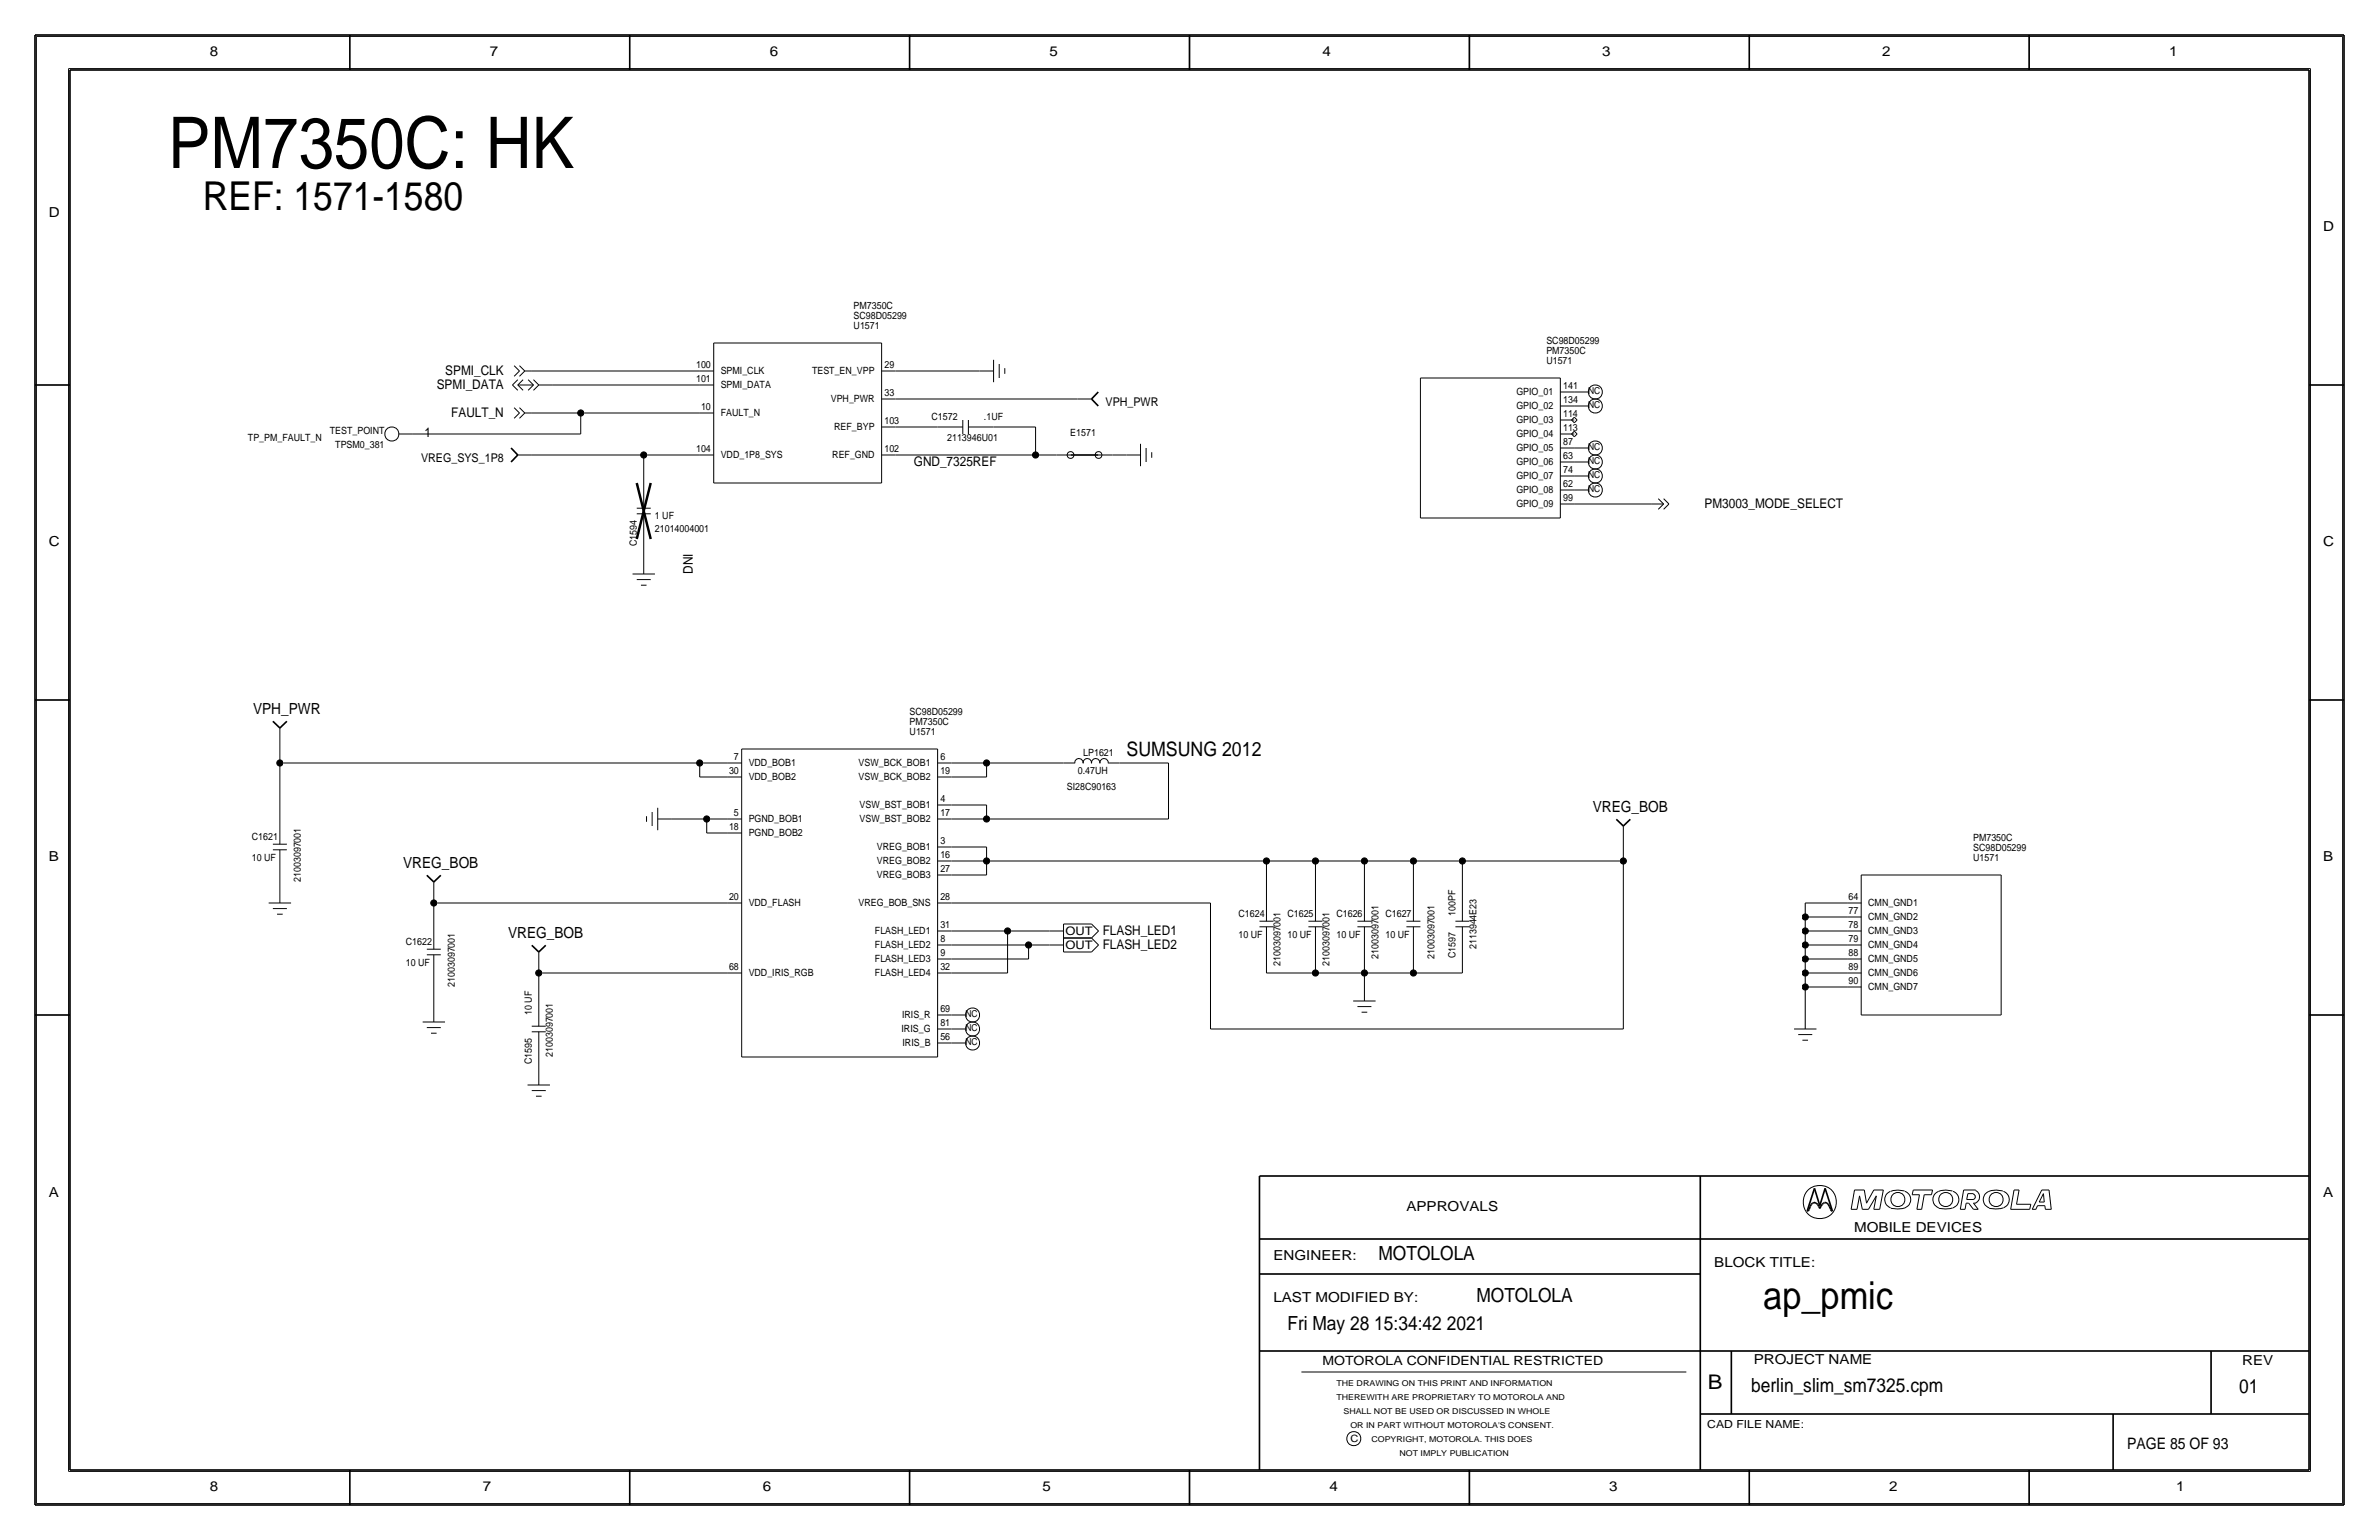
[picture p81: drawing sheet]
<svg xmlns="http://www.w3.org/2000/svg" width="432mm" height="279mm" viewBox="0 0 432 279" stroke-linecap="round" stroke-linejoin="round" font-family="sans-serif">
<defs><g id="words">
<text font-size="12.9" x="30.5" y="30.5">PM7350C: HK</text>
<text font-size="7.2" x="36.8" y="38.1">REF: 1571-1580</text>
<text font-size="7" x="320" y="237.5">ap_pmic</text>
<text font-size="3.7" x="310" y="252.1">B</text>
<text font-size="3.6" x="204.5" y="137.2">SUMSUNG 2012</text>
<g font-size="3.5">
<text x="250.2" y="228.6">MOTOLOLA</text>
<text x="268" y="236.2">MOTOLOLA</text>
<text x="233.7" y="241.3">Fri May 28 15:34:42 2021</text>
<text x="317.9" y="252.6">berlin_slim_sm7325.cpm</text>
<text x="406.4" y="252.7">01</text>
</g>
<text font-size="2.9" x="386.1" y="262.9">PAGE 85 OF 93</text>
<g font-size="2.8">
<text x="45.9" y="129.5">VPH_PWR</text>
<text x="289.1" y="147.3">VREG_BOB</text>
<text x="73.2" y="157.5">VREG_BOB</text>
<text x="92.2" y="170.2">VREG_BOB</text>
</g>
<g font-size="2.5">
<text x="38.1" y="10.2">8</text>
<text x="88.9" y="10.2">7</text>
<text x="139.7" y="10.2">6</text>
<text x="190.5" y="10.2">5</text>
<text x="240" y="10.2">4</text>
<text x="290.8" y="10.2">3</text>
<text x="341.6" y="10.2">2</text>
<text x="393.7" y="10.2">1</text>
<text x="8.9" y="39.4">D</text>
<text x="421.6" y="41.9">D</text>
<text x="8.9" y="99.1">C</text>
<text x="421.6" y="99.1">C</text>
<text x="8.9" y="156.2">B</text>
<text x="421.6" y="156.2">B</text>
<text x="8.9" y="217.2">A</text>
<text x="255.3" y="219.7">APPROVALS</text>
<text x="421.6" y="217.2">A</text>
<text x="336.5" y="223.5">MOBILE DEVICES</text>
<text x="231.1" y="228.6">ENGINEER:</text>
<text x="311.1" y="229.9">BLOCK TITLE:</text>
<text x="231.1" y="236.2">LAST MODIFIED BY:</text>
<text x="318.3" y="247.5">PROJECT NAME</text>
<text x="407" y="247.6">REV</text>
<text x="38.1" y="270.5">8</text>
<text x="87.6" y="270.5">7</text>
<text x="138.4" y="270.5">6</text>
<text x="189.2" y="270.5">5</text>
<text x="241.3" y="270.5">4</text>
<text x="292.1" y="270.5">3</text>
<text x="342.9" y="270.5">2</text>
<text x="395" y="270.5">1</text>
</g>
<g font-size="2.4">
<text x="79.3" y="70.6">SPMI_DATA</text>
<text x="80.8" y="68.1">SPMI_CLK</text>
<text x="81.9" y="75.7">FAULT_N</text>
<text x="77.1" y="79.2">1</text>
<text x="165.9" y="84.6">GND_7325REF</text>
<text x="309.4" y="92.2">PM3003_MODE_SELECT</text>
<text x="125.7" y="104.1" transform="rotate(-90 125.7 104.1)">DNI</text>
<text x="200.2" y="169.7">FLASH_LED1</text>
<text x="200.2" y="172.2">FLASH_LED2</text>
</g>
<text font-size="2.3" x="240" y="247.6">MOTOROLA CONFIDENTIAL RESTRICTED</text>
<g font-size="2.2">
<text x="200.7" y="73.7">VPH_PWR</text>
<text x="76.4" y="83.8">VREG_SYS_1P8</text>
</g>
<g font-size="2.1">
<text x="193.4" y="169.7">OUT</text>
<text x="193.4" y="172.3">OUT</text>
</g>
<text font-size="2" x="309.9" y="259.1">CAD FILE NAME:</text>
<g font-size="1.8">
<text x="154.9" y="59.7">U1571</text>
<text x="154.9" y="56">PM7350C</text>
<text x="154.9" y="57.9">SC98D05299</text>
<text x="280.7" y="62.4">SC98D05299</text>
<text x="280.7" y="64.2">PM7350C</text>
<text x="126.3" y="66.8">100</text>
<text x="126.3" y="69.3">101</text>
<text x="130.8" y="67.9">SPMI_CLK</text>
<text x="130.8" y="70.5">SPMI_DATA</text>
<text x="147.4" y="67.9">TEST_EN_VPP</text>
<text x="160.5" y="66.8">29</text>
<text x="160.5" y="71.9">33</text>
<text x="275.2" y="71.7">GPIO_01</text>
<text x="280.7" y="66">U1571</text>
<text x="283.7" y="70.6">141</text>
<text x="127.2" y="74.4">10</text>
<text x="130.8" y="75.5">FAULT_N</text>
<text x="150.8" y="73">VPH_PWR</text>
<text x="160.5" y="77">103</text>
<text x="169.1" y="76.2">C1572</text>
<text x="178.6" y="76.2">.1UF</text>
<text x="275.2" y="74.3">GPIO_02</text>
<text x="275.2" y="76.8">GPIO_03</text>
<text x="283.7" y="75.7">114</text>
<text x="283.7" y="73.2">134</text>
<text x="45" y="80">TP_PM_FAULT_N</text>
<text x="59.9" y="78.7">TEST_POINT</text>
<text x="60.9" y="81.3">TPSM0_381</text>
<text x="126.3" y="82">104</text>
<text x="130.8" y="83.2">VDD_1P8_SYS</text>
<text x="151.1" y="83.2">REF_GND</text>
<text x="151.4" y="78.1">REF_BYP</text>
<text x="160.5" y="82">102</text>
<text x="171.9" y="80">2113946U01</text>
<text x="194.3" y="79.1">E1571</text>
<text x="275.2" y="79.4">GPIO_04</text>
<text x="275.2" y="81.9">GPIO_05</text>
<text x="283.7" y="83.3">63</text>
<text x="283.7" y="80.8">87</text>
<text x="283.7" y="78.2">113</text>
<text x="275.2" y="84.4">GPIO_06</text>
<text x="275.2" y="89.5">GPIO_08</text>
<text x="275.2" y="87">GPIO_07</text>
<text x="283.7" y="88.4">62</text>
<text x="283.7" y="85.9">74</text>
<text x="118.9" y="94.2">1 UF</text>
<text x="275.2" y="92">GPIO_09</text>
<text x="283.7" y="90.9">99</text>
<text x="115.6" y="99.1" transform="rotate(-90 115.6 99.1)">C1594</text>
<text x="118.9" y="96.5">21014004001</text>
<text x="165.1" y="129.7">SC98D05299</text>
<text x="165.1" y="131.5">PM7350C</text>
<text x="133.2" y="137.9">7</text>
<text x="165.1" y="133.3">U1571</text>
<text x="170.7" y="137.9">6</text>
<text x="196.6" y="137.2">LP1621</text>
<text x="132.3" y="140.5">30</text>
<text x="135.9" y="141.6">VDD_BOB2</text>
<text x="135.9" y="139">VDD_BOB1</text>
<text x="155.9" y="141.6">VSW_BCK_BOB2</text>
<text x="155.9" y="139">VSW_BCK_BOB1</text>
<text x="170.7" y="140.5">19</text>
<text x="193.6" y="143.3">SI28C90163</text>
<text x="195.6" y="140.5">0.47UH</text>
<text x="133.2" y="148.1">5</text>
<text x="135.9" y="149.2">PGND_BOB1</text>
<text x="156" y="146.7">VSW_BST_BOB1</text>
<text x="156" y="149.2">VSW_BST_BOB2</text>
<text x="170.7" y="148.1">17</text>
<text x="170.7" y="145.5">4</text>
<text x="45.7" y="152.4">C1621</text>
<text x="132.3" y="150.6">18</text>
<text x="135.9" y="151.7">PGND_BOB2</text>
<text x="159.2" y="154.3">VREG_BOB1</text>
<text x="170.7" y="155.7">16</text>
<text x="170.7" y="153.2">3</text>
<text x="358.1" y="154.4">SC98D05299</text>
<text x="358.1" y="152.6">PM7350C</text>
<text x="45.7" y="156.2">10 UF</text>
<text x="54.6" y="160" transform="rotate(-90 54.6 160)">21003097001</text>
<text x="159.2" y="156.8">VREG_BOB2</text>
<text x="159.2" y="159.4">VREG_BOB3</text>
<text x="170.7" y="158.2">27</text>
<text x="358.1" y="156.2">U1571</text>
<text x="132.3" y="163.3">20</text>
<text x="135.9" y="164.4">VDD_FLASH</text>
<text x="155.9" y="164.4">VREG_BOB_SNS</text>
<text x="170.7" y="163.3">28</text>
<text x="224.8" y="166.4">C1624</text>
<text x="233.7" y="166.4">C1625</text>
<text x="242.6" y="166.4">C1626</text>
<text x="251.5" y="166.4">C1627</text>
<text x="264.2" y="166.2" transform="rotate(-90 264.2 166.2)">100PF</text>
<text x="335.5" y="163.3">64</text>
<text x="335.5" y="165.9">77</text>
<text x="339.1" y="167">CMN_GND2</text>
<text x="339.1" y="164.4">CMN_GND1</text>
<text x="73.7" y="171.4">C1622</text>
<text x="158.8" y="172.1">FLASH_LED2</text>
<text x="158.8" y="169.5">FLASH_LED1</text>
<text x="170.7" y="173.5">9</text>
<text x="170.7" y="170.9">8</text>
<text x="170.7" y="168.4">31</text>
<text x="224.8" y="170.2">10 UF</text>
<text x="233.7" y="170.2">10 UF</text>
<text x="242.6" y="170.2">10 UF</text>
<text x="250.2" y="174" transform="rotate(-90 250.2 174)">21003097001</text>
<text x="251.5" y="170.2">10 UF</text>
<text x="260.3" y="174" transform="rotate(-90 260.3 174)">21003097001</text>
<text x="264.2" y="173.8" transform="rotate(-90 264.2 173.8)">C1597</text>
<text x="268" y="172.2" transform="rotate(-90 268 172.2)">2113944E23</text>
<text x="335.5" y="168.4">78</text>
<text x="335.5" y="170.9">79</text>
<text x="335.5" y="173.5">88</text>
<text x="339.1" y="169.5">CMN_GND3</text>
<text x="339.1" y="172.1">CMN_GND4</text>
<text x="73.7" y="175.3">10 UF</text>
<text x="82.5" y="179.1" transform="rotate(-90 82.5 179.1)">21003097001</text>
<text x="132.3" y="176">68</text>
<text x="135.9" y="177.1">VDD_IRIS_RGB</text>
<text x="158.8" y="174.6">FLASH_LED3</text>
<text x="158.8" y="177.1">FLASH_LED4</text>
<text x="170.7" y="176">32</text>
<text x="232.4" y="175.3" transform="rotate(-90 232.4 175.3)">21003097001</text>
<text x="241.3" y="175.3" transform="rotate(-90 241.3 175.3)">21003097001</text>
<text x="335.5" y="176">89</text>
<text x="335.5" y="178.6">90</text>
<text x="339.1" y="174.6">CMN_GND5</text>
<text x="339.1" y="177.1">CMN_GND6</text>
<text x="339.1" y="179.7">CMN_GND7</text>
<text x="96.5" y="184.1" transform="rotate(-90 96.5 184.1)">10 UF</text>
<text x="163.7" y="184.8">IRIS_R</text>
<text x="170.7" y="183.6">69</text>
<text x="100.3" y="191.8" transform="rotate(-90 100.3 191.8)">21003097001</text>
<text x="163.6" y="187.3">IRIS_G</text>
<text x="163.8" y="189.8">IRIS_B</text>
<text x="170.7" y="188.7">56</text>
<text x="170.7" y="186.2">81</text>
<text x="96.5" y="193" transform="rotate(-90 96.5 193)">C1595</text>
<text x="245.1" y="261.6">C</text>
</g>
<g font-size="1.7">
<text x="288.2" y="71.5">NC</text>
<text x="288.2" y="74.1">NC</text>
<text x="288.2" y="81.7">NC</text>
<text x="288.2" y="84.2">NC</text>
<text x="288.2" y="89.3">NC</text>
<text x="288.2" y="86.8">NC</text>
<text x="175.2" y="184.6">NC</text>
<text x="175.2" y="189.6">NC</text>
<text x="175.2" y="187.1">NC</text>
</g>
<g font-size="1.5">
<text x="242.6" y="251.5">THE DRAWING ON THIS PRINT AND INFORMATION</text>
<text x="242.6" y="254">THEREWITH ARE PROPRIETARY TO MOTOROLA AND</text>
<text x="243.8" y="256.5">SHALL NOT BE USED OR DISCUSSED IN WHOLE</text>
<text x="245.1" y="259.1">OR IN PART WITHOUT MOTOROLA'S CONSENT.</text>
<text x="248.9" y="261.6">COPYRIGHT, MOTOROLA. THIS DOES</text>
<text x="254" y="264.2">NOT IMPLY PUBLICATION</text>
</g>
</g></defs>
<g fill="none" stroke="#000" stroke-width=".18">
<path d="M6.6 6.6h418.6zM6.6 6.6v266.2zM12.4 12.4v254.6zM12.4 12.4h407zM419.4 12.4v254.6zM425.2 6.6v266.2zM72.4 78.7h2.5zM74.9 78.7h30.5zM93 69.9l1 .9zM93 69.8l1-.9zM93.3 66.3l1 1zM93.3 74l1 .9z"/>
<path d="M94 69.9l.9 .9zM94 69.8h2.8zM94 69.8l.9-.9zM94.3 67.3l-1 1zM94.3 66.3l1 1zM94.3 74.9l-1 1zM94.3 74l1 .9zM95.2 67.3l-.9 1zM95.2 67.3h1.3zM95.2 74.9l-.9 1zM95.2 74.9h1.3zM95.9 68.9l.9 .9z"/>
<path d="M95.9 70.8l.9-.9zM96.5 74.9h8.9zM96.5 67.3h30.5zM96.8 70.8l1-.9zM96.8 68.9l1 .9zM97.8 69.8h2.5zM100.3 69.8h26.7zM105.4 74.9v3.8zM105.4 74.9h21.6zM127 74.9h2.5zM127 69.8h2.5zM127 67.3h2.5z"/>
<path d="M129.5 62.2h30.5zM129.5 62.2v25.4zM160 77.5h2.6zM160 72.4h2.6zM160 67.3h2.6zM160 62.2v25.4zM162.6 72.4h33zM162.6 67.3h15.2zM162.6 77.5h7.6zM170.2 77.5h4.6zM174.8 76.2v2.5zM175.8 76.2v2.5z"/>
<path d="M175.8 77.5h4.5zM177.8 67.3h2.5zM180.3 77.5h7.7zM180.3 65.3v4zM181.4 66v2.6zM182.4 66.8v1zM188 77.5v5zM195.6 72.4h2.5zM257.8 68.6h25.4zM257.8 68.6v25.4zM283.2 68.6v25.4zM283.2 78.7h2.6z"/>
<path d="M283.2 76.2h2.6zM283.2 73.7h2.6zM283.2 71.1h2.6zM285.2 78.7l.5-.5zM285.2 76.2l.5-.5zM285.2 78.7l.6 .5zM285.2 76.2l.6 .5zM285.8 78.2l.5 .5zM285.8 75.7l.5 .5zM285.8 71.1h2.5zM285.8 73.7h2.5zM286.3 78.7l-.5 .5z"/>
<path d="M286.3 76.2l-.5 .5zM94 82.5h2.5zM96.5 82.5h20.3zM115.6 92.2h2.5zM115.6 93.2h2.5zM116.8 97.8v3.8zM116.8 82.5h10.2zM116.8 82.6v5zM116.8 93.2v4.6zM116.8 87.6v4.6zM127 82.5h2.5zM129.5 87.6h30.5z"/>
<path d="M160 82.5h2.6zM162.6 82.5h25.4zM188 82.5h3.8zM191.8 82.5h2.5zM199.4 82.5h2.5zM201.9 82.5h2.6zM204.5 82.5h2.5zM207 80.5v4.1zM208 81.3v2.5zM209 82v1.1zM257.8 94h25.4zM283.2 91.4h2.6z"/>
<path d="M283.2 88.9h2.6zM283.2 86.4h2.6zM283.2 83.8h2.6zM283.2 81.3h2.6zM285.8 91.4h13.9zM285.8 83.8h2.5zM285.8 81.3h2.5zM285.8 88.9h2.5zM285.8 86.4h2.5zM299.7 91.4h2.3zM301 90.5l1 .9zM302 90.5l.9 .9z"/>
<path d="M302 91.4l-1 1zM302.9 91.4l-.9 1zM114.8 104.1h4.1zM115.6 105.2h2.5zM116.3 106.2h1zM116.8 101.6v2.5zM50.8 138.4h76.2zM50.8 134.6v3.8zM50.8 138.4v10.2zM50.8 132.1v2.5zM127 138.4h5.1zM127 138.4v2.6z"/>
<path d="M132.1 138.4h2.5zM134.6 135.9h35.6zM134.6 135.9v55.9zM170.2 135.9v55.9zM170.2 138.4h2.5zM172.7 138.4h6.4zM179.1 138.4h13.9zM179.1 138.4v2.6zM193 138.4h2.1zM195.1 138.5a.75 .75 0 0 1 .7-.9 .75 .75 0 0 1 .7 .9M196.6 138.5a.75 .75 0 0 1 .7-.9 .75 .75 0 0 1 .8 .9M198.1 138.5a.75 .75 0 0 1 .8-.9 .75 .75 0 0 1 .7 .9"/>
<path d="M199.6 138.5a.75 .75 0 0 1 .8-.9 .75 .75 0 0 1 .7 .9M201.2 138.4h2zM203.2 138.4h8.9zM212.1 138.4v10.2zM49.5 154.2h2.6zM49.5 153.2h2.6zM50.8 158.8v2.5zM50.8 154.2v4.6zM50.8 148.6v4.6zM117.3 148.1v1zM118.4 147.3v2.6zM119.4 148.6h2.5z"/>
<path d="M119.4 146.6v4zM121.9 148.6h6.4zM127 141h5.1zM128.3 148.6h3.8zM128.3 151.1h3.8zM128.3 148.6v2.5zM132.1 151.1h2.5zM132.1 148.6h2.5zM132.1 141h2.5zM170.2 158.8h2.5zM170.2 156.2h2.5zM170.2 153.7h2.5z"/>
<path d="M170.2 148.6h2.5zM170.2 146h2.5zM170.2 141h2.5zM172.7 156.2h6.4zM172.7 153.7h6.4zM172.7 141h6.4zM172.7 148.6h6.4zM172.7 146h6.4zM172.7 158.8h6.4zM179.1 156.2h50.8zM179.1 156.2v2.5zM179.1 153.7v2.5z"/>
<path d="M179.1 148.6h33zM179.1 146v2.6zM229.9 156.2h8.9zM229.9 156.2v6.4zM238.8 156.2v6.4zM238.8 156.2h8.8zM247.6 156.2v6.4zM247.7 156.2h8.8zM256.5 156.2h8.9zM256.5 156.2v6.4zM265.4 156.2h29.2zM265.4 156.2v6.4z"/>
<path d="M294.6 152.4v3.8zM294.6 156.2v30.5zM294.6 149.9v2.5zM337.8 158.8h25.4zM337.8 158.8v25.4zM363.2 158.8v25.4zM48.8 163.8h4zM49.5 164.8h2.6zM50.3 165.9h1zM50.8 161.3v2.5zM77.5 172.2h2.5zM77.5 173.2h2.5z"/>
<path d="M78.7 163.8h53.4zM78.7 163.8v3.8zM78.7 162.6v1.2zM78.7 177.8v5.1zM78.7 173.2v4.6zM78.7 167.6v4.6zM78.7 160v2.6zM97.8 176.5h34.3zM97.8 175.3v1.2zM97.8 176.5v5.1zM97.8 172.7v2.6zM132.1 176.5h2.5z"/>
<path d="M132.1 163.8h2.5zM170.2 176.5h2.5zM170.2 174h2.5zM170.2 171.4h2.5zM170.2 168.9h2.5zM170.2 163.8h2.5zM172.7 163.8h47zM172.7 168.9h10.2zM172.7 176.5h10.2zM172.7 171.4h14zM172.7 174h14zM182.9 168.9h7.6z"/>
<path d="M182.9 168.9v7.6zM186.7 171.4h3.8zM186.7 171.5v2.5zM190.5 168.9h2.5zM190.5 171.4h2.5zM193 167.6h5.1zM193 170.2h5.1zM193 167.6v2.6zM193 172.7h5.1zM193 170.2v2.5zM198.1 167.6l1.3 1.3zM198.1 170.2l1.3 1.2z"/>
<path d="M199.4 168.9l-1.3 1.3zM199.4 171.4l-1.3 1.3zM219.7 163.8v22.9zM228.6 168.1h2.5zM228.6 167.1h2.5zM229.9 176.5h8.9zM229.9 172.7v3.8zM229.9 168.1v4.6zM229.9 162.6v4.5zM237.5 168.1h2.5zM237.5 167.1h2.5zM238.8 176.5h8.8z"/>
<path d="M238.8 172.7v3.8zM238.8 168.1v4.6zM238.8 162.6v4.5zM246.4 167.1h2.5zM246.4 168.1h2.5zM247.6 172.7v3.8zM247.6 176.5h8.9zM247.6 176.5v2.6zM247.6 179.1v2.5zM247.6 168.1v4.6zM247.6 162.6v4.5zM255.3 168.1h2.5z"/>
<path d="M255.3 167.1h2.5zM256.5 172.7v3.8zM256.5 168.1v4.6zM256.5 162.6v4.5zM256.5 176.5h8.9zM264.2 167.1h2.5zM264.2 168.1h2.5zM265.4 172.7v3.8zM265.4 162.6v4.5zM265.4 168.1v4.6zM327.7 176.5v2.6zM327.7 179.1v5z"/>
<path d="M327.7 174v2.5zM327.7 176.5h7.6zM327.7 171.5v2.5zM327.7 168.9v2.5zM327.7 166.4v2.5zM327.7 163.8v2.6zM327.7 179.1h7.6zM327.7 174h7.6zM327.7 171.4h7.6zM327.7 168.9h7.6zM327.7 166.4h7.6zM327.7 163.8h7.6z"/>
<path d="M335.3 179.1h2.5zM335.3 176.5h2.5zM335.3 174h2.5zM335.3 171.4h2.5zM335.3 168.9h2.5zM335.3 166.4h2.5zM335.3 163.8h2.5zM76.7 185.4h4.1zM77.5 186.4h2.5zM78.2 187.5h1zM78.7 182.9v2.5zM95.8 196.8h4z"/>
<path d="M96.5 197.9h2.6zM96.5 186.2h2.6zM96.5 187.2h2.6zM97.3 198.9h1zM97.8 191.8v2.5zM97.8 194.3v2.5zM97.8 187.2v4.6zM97.8 181.6v4.6zM134.6 191.8h35.6zM170.2 189.2h2.5zM170.2 186.7h2.5zM170.2 184.1h2.5z"/>
<path d="M172.7 189.2h2.6zM172.7 184.1h2.6zM172.7 186.7h2.6zM219.7 186.7h74.9zM245.6 181.6h4.1zM246.4 182.6h2.5zM247.1 183.6h1.1zM325.6 186.7h4.1zM326.4 187.7h2.5zM327.2 188.7h1zM327.7 184.2v2.5zM337.8 184.1h25.4z"/>
<path d="M336 219.4h1.1zM336.6 215.9h1.8zM336.6 215.9l-.6 3.5zM337.5 217l-.4 2.4zM337.5 217l.5 2.4zM338 219.4h1.1zM338.4 215.9l.4 2.4zM340.1 219.4h1.1zM340.1 215.9h1.7zM340.1 215.9l-1.3 2.4zM340.6 217l-1.5 2.4zM340.6 217l-.5 2.4z"/>
<path d="M341.8 215.9l-.6 3.5zM343.1 216.2a1.6 1.6 0 0 0-1 1.5 1.6 1.6 0 0 0 1.1 1.5M345.7 216.1h-.2a4 4 0 0 0-2.3 .1M345.7 216.2a1.59 1.59 0 0 1 1.1 1.5 1.59 1.59 0 0 1-1.1 1.5 5.1 5.1 0 0 1-2.5 0M347.1 216.8h1.3zM347.3 215.9l-.2 .9zM347.3 215.9h3.5zM347.9 219.4h.9zM348.4 216.8l-.5 2.6zM349.2 216.8l-.4 2.6zM349.2 216.8h1.4zM350.8 215.9l-.2 .9z"/>
<path d="M354.4 216.1a3.1 3.1 0 0 0-3.3 .7 1.62 1.62 0 0 0 .8 2.4M354.4 219.2a5.1 5.1 0 0 1-2.5 0M354.5 216.2a1.59 1.59 0 0 1 1 1.5 1.59 1.59 0 0 1-1 1.5M355.8 219.4h.9zM356.4 215.9l-.6 3.5zM356.4 215.9h2.2zM356.9 218.3l-.2 1.1zM356.9 218.3h.4zM357 217.6h1.2zM357.2 216.6l-.2 1zM357.2 216.6h1zM357.3 218.3l.9 1.1z"/>
<path d="M358.1 216.7a.5 .5 0 0 1 .4 .4 .5 .5 0 0 1-.4 .5M358.2 219.4h.9zM358.2 218.3l.9 1.1zM358.2 218.3h.4zM358.5 216a1.24 1.24 0 0 1 .8 1.1 1.24 1.24 0 0 1-.8 1.2M363.5 216.1a3.1 3.1 0 0 0-3.3 .7 1.62 1.62 0 0 0 .8 2.4M363.6 219.2a5.1 5.1 0 0 1-2.6 0M363.6 216.2a1.59 1.59 0 0 1 1.1 1.5 1.59 1.59 0 0 1-1.1 1.5M364.9 219.4h3.5zM365.6 215.9l-.7 3.5zM365.6 215.9h.9zM366 218.5h2.6z"/>
<path d="M366.5 215.9l-.5 2.6zM368.6 218.5l-.2 .9zM368.9 219.4h.6zM369.8 218.7h1.3zM369.8 218.7l-.3 .7zM370.1 218.1h.9zM370.6 215.9l-1.7 3.5zM370.6 215.9h1.3zM370.9 216.6l-.8 1.5zM370.9 216.6l.1 1.5zM371.1 218.7l.1 .7zM371.2 219.4h1.1z"/>
<path d="M371.9 215.9l.4 3.5zM236.2 248.9h69.9zM6.6 272.8h418.6zM12.4 267h407z"/>
<circle cx="71.1" cy="78.8" r="1.28"/>
<circle cx="289.6" cy="71.1" r="1.28"/>
<circle cx="289.6" cy="73.7" r="1.28"/>
<circle cx="194.3" cy="82.6" r=".61"/>
<circle cx="199.4" cy="82.6" r=".61"/>
<circle cx="289.6" cy="83.8" r="1.28"/>
<circle cx="289.6" cy="88.9" r="1.28"/>
<circle cx="289.6" cy="81.3" r="1.28"/>
<circle cx="289.6" cy="86.4" r="1.28"/>
<circle cx="176.5" cy="184.2" r="1.28"/>
<circle cx="176.5" cy="189.2" r="1.28"/>
<circle cx="176.5" cy="186.7" r="1.28"/>
<circle cx="330.3" cy="218.1" r="3"/>
<circle cx="344.5" cy="217.6" r="1.28"/>
<circle cx="353.2" cy="217.6" r="1.28"/>
<circle cx="362.3" cy="217.6" r="1.28"/>
<circle cx="245.7" cy="261" r="1.28"/>
</g>
<g fill="#000" stroke="#000" stroke-width=".18">
<circle cx="105.4" cy="74.9" r=".56"/>
<circle cx="116.8" cy="82.5" r=".56"/>
<circle cx="188" cy="82.5" r=".56"/>
<circle cx="50.8" cy="138.4" r=".56"/>
<circle cx="127" cy="138.4" r=".56"/>
<circle cx="179.1" cy="138.4" r=".56"/>
<circle cx="128.3" cy="148.6" r=".56"/>
<circle cx="179.1" cy="156.2" r=".56"/>
<circle cx="179.1" cy="148.6" r=".56"/>
<circle cx="229.9" cy="156.2" r=".56"/>
<circle cx="238.8" cy="156.2" r=".56"/>
<circle cx="247.6" cy="156.2" r=".56"/>
<circle cx="256.5" cy="156.2" r=".56"/>
<circle cx="265.4" cy="156.2" r=".56"/>
<circle cx="294.6" cy="156.2" r=".56"/>
<circle cx="78.7" cy="163.8" r=".56"/>
<circle cx="97.8" cy="176.5" r=".56"/>
<circle cx="182.9" cy="168.9" r=".56"/>
<circle cx="186.7" cy="171.4" r=".56"/>
<circle cx="238.8" cy="176.5" r=".56"/>
<circle cx="247.6" cy="176.5" r=".56"/>
<circle cx="256.5" cy="176.5" r=".56"/>
<circle cx="327.7" cy="168.9" r=".56"/>
<circle cx="327.7" cy="179.1" r=".56"/>
<circle cx="327.7" cy="166.4" r=".56"/>
<circle cx="327.7" cy="174" r=".56"/>
<circle cx="327.7" cy="171.4" r=".56"/>
<circle cx="327.7" cy="176.5" r=".56"/>
</g>
<g fill="none" stroke="#000" stroke-width=".3">
<path d="M6.3 6.4v266.7zM6.4 6.4h419zM12.7 12.7h406.4zM12.7 12.7v254zM63.5 6.4v6.3zM114.3 6.4v6.3zM165.1 6.4v6.3zM215.9 6.3v6.4zM266.7 6.4v6.3zM317.5 6.4v6.3zM368.3 6.4v6.3zM419.1 12.7v254z"/>
<path d="M425.4 6.4v266.7zM6.3 69.8h6.4zM198.1 72.4l1.2 1.3zM199.3 71.1l-1.2 1.3zM419.1 69.8h6.3zM92.8 81.3l1.2 1.3zM94 82.5l-1.2 1.3zM194.3 82.5h5.1zM6.3 127h6.4zM49.5 130.9l1.3 1.2zM50.8 132.1l1.3-1.2zM419.1 127h6.3z"/>
<path d="M77.5 158.8l1.2 1.2zM293.4 148.6l1.2 1.3zM294.6 149.9l1.3-1.3zM78.7 160l1.3-1.2zM96.5 171.5l1.3 1.2zM97.8 172.7l1.3-1.2zM6.3 184.1h6.4zM419.1 184.1h6.3zM228.6 213.4v53.3zM228.6 213.4h190.5zM308.6 213.4v53.3zM328 219.7h.2z"/>
<path d="M328.4 219.4l-.2 .3zM328.6 218.8l-.2 .6zM328.8 218.5l-.2 .3zM329 218.3l.2-.1zM329 218.3l-.2 .2zM329.2 218.2h.2zM329.3 215.6l-1.3 4.1zM329.3 215.6l1 3.1zM329.4 218.2l.2 .1zM329.6 218.3l.3 .2zM329.9 218.5l.2 .3zM330.1 218.8l.2 .5z"/>
<path d="M330.5 218.8l-.2 .5zM330.8 218.5l-.3 .3zM331 218.3l-.2 .2zM331 218.3l.2-.1zM331.2 218.2h.2zM331.3 215.6l1.3 4.1zM331.3 215.6l-1 3.1zM331.4 218.2l.2 .1zM331.6 218.3l.2 .2zM331.8 218.5l.2 .3zM332 218.8l.3 .6zM332.3 219.4l.1 .3z"/>
<path d="M332.4 219.7h.2zM228.6 231.1h80zM228.6 224.8h190.5zM228.6 245.1h190.5zM308.6 256.5h110.5zM314.2 245.1v11.4zM383.5 256.5v10.2zM401.3 245.1v11.4zM6.4 273h419zM12.7 266.7h406.4zM63.5 266.7v6.4zM114.3 266.7v6.4z"/>
<path d="M165.1 266.7v6.4zM215.9 266.7v6.3zM266.7 266.7v6.4zM317.5 266.7v6.4zM368.3 266.7v6.4z"/>
</g>
<path d="M115.6 87.6l2.5 10.2zM118.1 87.6l-2.5 10.2z" fill="none" stroke="#000" stroke-width=".45"/>
<use href="#words"/>
</svg>
